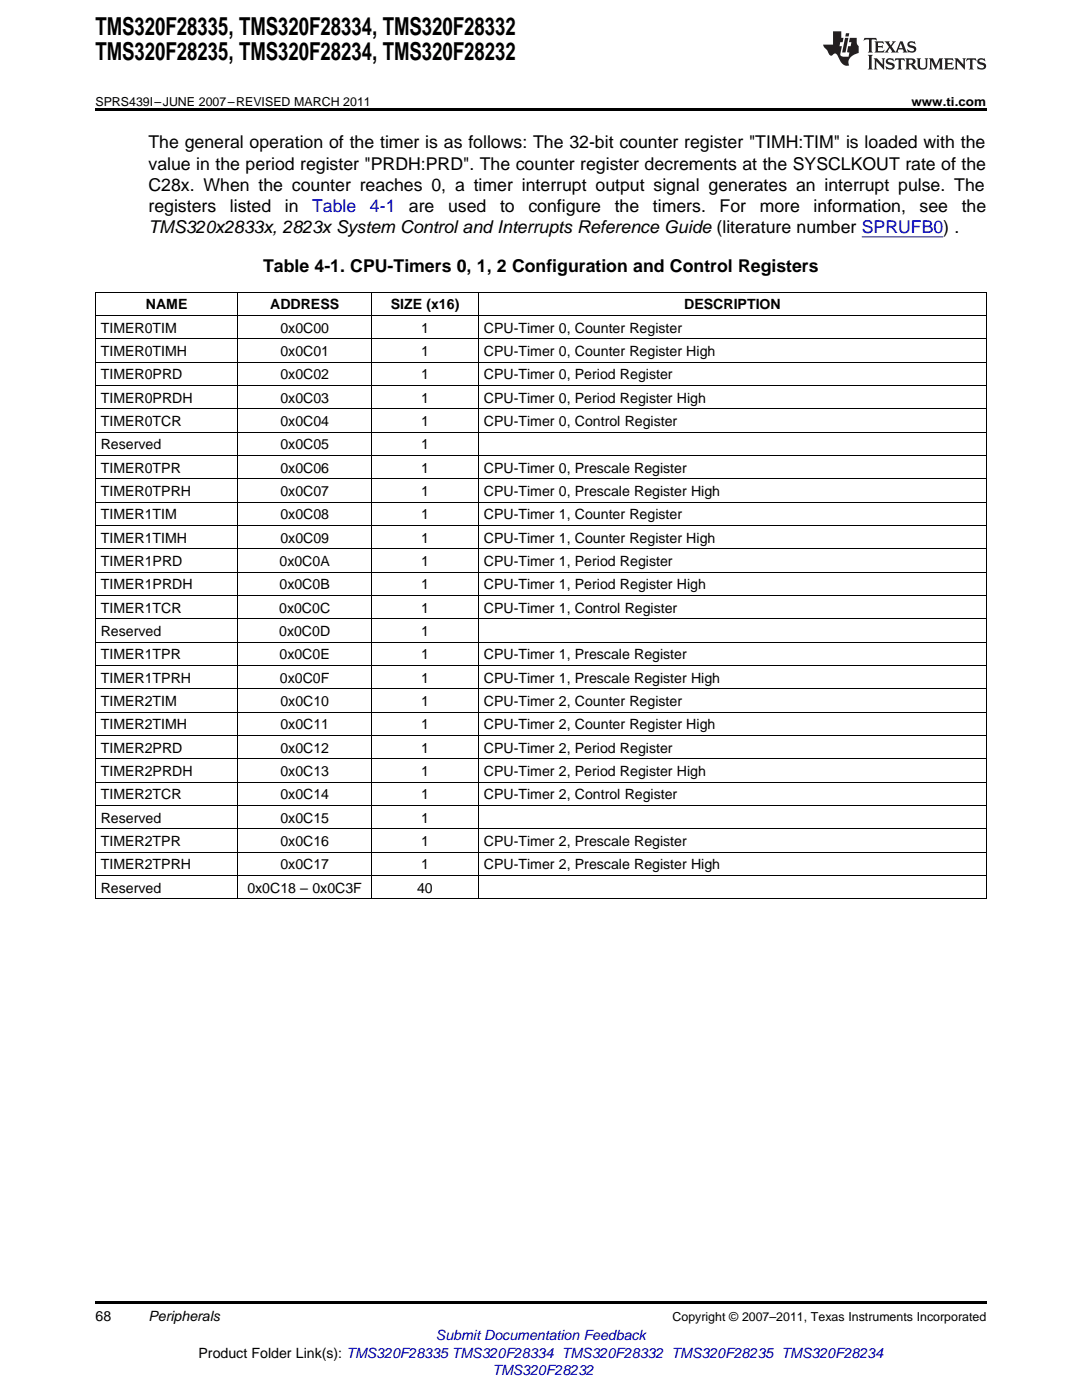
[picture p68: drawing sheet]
<svg xmlns="http://www.w3.org/2000/svg" width="216mm" height="279mm" viewBox="0 0 216 279" stroke-linecap="round" stroke-linejoin="round" font-family="sans-serif">
<defs><g id="words">
<g font-size="4.9">
<text x="19" y="7.1">TMS320F28335, TMS320F28334, TMS320F28332</text>
<text x="19" y="12">TMS320F28235, TMS320F28234, TMS320F28232</text>
</g>
<g font-size="3.5">
<text x="29.6" y="29.6">The general operation of the timer is as follows: The 32-bit counter register &quot;TIMH:TIM&quot; is loaded with the</text>
<text x="29.6" y="33.9">value in the period register &quot;PRDH:PRD&quot;. The counter register decrements at the SYSCLKOUT rate of the</text>
<text x="29.6" y="38.1">C28x. When the counter reaches 0, a timer interrupt output signal generates an interrupt pulse. The</text>
<text x="29.6" y="42.3">registers</text>
<text x="29.6" y="46.6">TMS320x2833x, 2823x System Control and Interrupts Reference Guide (literature number SPRUFB0) .</text>
<text x="45.9" y="42.3">listed</text>
<text x="56.8" y="42.3">in</text>
<text x="81.6" y="42.3">are</text>
<text x="89.4" y="42.3">used</text>
<text x="99.8" y="42.3">to</text>
<text x="105.4" y="42.3">configure</text>
<text x="122.7" y="42.3">the</text>
<text x="130.3" y="42.3">timers.</text>
<text x="143.6" y="42.3">For</text>
<text x="151.6" y="42.3">more</text>
<text x="162.3" y="42.3">information,</text>
<text x="183.5" y="42.3">see</text>
<text x="191.9" y="42.3">the</text>
<text x="52.5" y="54.3">Table 4-1. CPU-Timers 0, 1, 2 Configuration and Control Registers</text>
</g>
<g font-size="3.5" fill="#00f">
<text x="62.3" y="42.3">Table</text>
<text x="73.8" y="42.3">4-1</text>
</g>
<g font-size="2.8">
<text x="29.1" y="61.7">NAME</text>
<text x="53.9" y="61.7">ADDRESS</text>
<text x="78" y="61.7">SIZE (x16)</text>
<text x="136.5" y="61.7">DESCRIPTION</text>
<text x="20.1" y="66.4">TIMER0TIM</text>
<text x="20.1" y="71">TIMER0TIMH</text>
<text x="56" y="66.4">0x0C00</text>
<text x="56" y="71">0x0C01</text>
<text x="84" y="66.4">1</text>
<text x="84" y="71">1</text>
<text x="96.6" y="66.4">CPU-Timer 0, Counter Register</text>
<text x="96.6" y="71">CPU-Timer 0, Counter Register High</text>
<text x="20.1" y="75.7">TIMER0PRD</text>
<text x="56" y="75.7">0x0C02</text>
<text x="84" y="75.7">1</text>
<text x="96.6" y="75.7">CPU-Timer 0, Period Register</text>
<text x="20.1" y="80.4">TIMER0PRDH</text>
<text x="56" y="80.4">0x0C03</text>
<text x="84" y="80.4">1</text>
<text x="96.6" y="80.4">CPU-Timer 0, Period Register High</text>
<text x="20.1" y="85">TIMER0TCR</text>
<text x="20.1" y="89.7">Reserved</text>
<text x="56" y="85">0x0C04</text>
<text x="56" y="89.7">0x0C05</text>
<text x="84" y="85">1</text>
<text x="84" y="89.7">1</text>
<text x="96.6" y="85">CPU-Timer 0, Control Register</text>
<text x="20.1" y="94.3">TIMER0TPR</text>
<text x="56" y="94.3">0x0C06</text>
<text x="84" y="94.3">1</text>
<text x="96.6" y="94.3">CPU-Timer 0, Prescale Register</text>
<text x="20.1" y="99">TIMER0TPRH</text>
<text x="56" y="99">0x0C07</text>
<text x="84" y="99">1</text>
<text x="96.6" y="99">CPU-Timer 0, Prescale Register High</text>
<text x="20.1" y="103.6">TIMER1TIM</text>
<text x="56" y="103.6">0x0C08</text>
<text x="84" y="103.6">1</text>
<text x="96.6" y="103.6">CPU-Timer 1, Counter Register</text>
<text x="20.1" y="108.3">TIMER1TIMH</text>
<text x="20.1" y="113">TIMER1PRD</text>
<text x="55.8" y="113">0x0C0A</text>
<text x="56" y="108.3">0x0C09</text>
<text x="84" y="108.3">1</text>
<text x="84" y="113">1</text>
<text x="96.6" y="108.3">CPU-Timer 1, Counter Register High</text>
<text x="96.6" y="113">CPU-Timer 1, Period Register</text>
<text x="20.1" y="117.6">TIMER1PRDH</text>
<text x="55.8" y="117.6">0x0C0B</text>
<text x="84" y="117.6">1</text>
<text x="96.6" y="117.6">CPU-Timer 1, Period Register High</text>
<text x="20.1" y="122.3">TIMER1TCR</text>
<text x="55.7" y="122.3">0x0C0C</text>
<text x="84" y="122.3">1</text>
<text x="96.6" y="122.3">CPU-Timer 1, Control Register</text>
<text x="20.1" y="126.9">Reserved</text>
<text x="20.1" y="131.6">TIMER1TPR</text>
<text x="55.7" y="126.9">0x0C0D</text>
<text x="55.8" y="131.6">0x0C0E</text>
<text x="84" y="126.9">1</text>
<text x="84" y="131.6">1</text>
<text x="96.6" y="131.6">CPU-Timer 1, Prescale Register</text>
<text x="20.1" y="136.2">TIMER1TPRH</text>
<text x="55.8" y="136.2">0x0C0F</text>
<text x="84" y="136.2">1</text>
<text x="96.6" y="136.2">CPU-Timer 1, Prescale Register High</text>
<text x="20.1" y="140.9">TIMER2TIM</text>
<text x="56" y="140.9">0x0C10</text>
<text x="84" y="140.9">1</text>
<text x="96.6" y="140.9">CPU-Timer 2, Counter Register</text>
<text x="20.1" y="145.6">TIMER2TIMH</text>
<text x="56" y="145.6">0x0C11</text>
<text x="84" y="145.6">1</text>
<text x="96.6" y="145.6">CPU-Timer 2, Counter Register High</text>
<text x="20.1" y="150.2">TIMER2PRD</text>
<text x="20.1" y="154.9">TIMER2PRDH</text>
<text x="56" y="150.2">0x0C12</text>
<text x="56" y="154.9">0x0C13</text>
<text x="84" y="150.2">1</text>
<text x="84" y="154.9">1</text>
<text x="96.6" y="150.2">CPU-Timer 2, Period Register</text>
<text x="96.6" y="154.9">CPU-Timer 2, Period Register High</text>
<text x="20.1" y="159.5">TIMER2TCR</text>
<text x="56" y="159.5">0x0C14</text>
<text x="84" y="159.5">1</text>
<text x="96.6" y="159.5">CPU-Timer 2, Control Register</text>
<text x="20.1" y="164.2">Reserved</text>
<text x="56" y="164.2">0x0C15</text>
<text x="84" y="164.2">1</text>
<text x="20.1" y="168.8">TIMER2TPR</text>
<text x="20.1" y="173.5">TIMER2TPRH</text>
<text x="56" y="168.8">0x0C16</text>
<text x="56" y="173.5">0x0C17</text>
<text x="84" y="168.8">1</text>
<text x="84" y="173.5">1</text>
<text x="96.6" y="168.8">CPU-Timer 2, Prescale Register</text>
<text x="96.6" y="173.5">CPU-Timer 2, Prescale Register High</text>
<text x="20.1" y="178.2">Reserved</text>
<text x="49.4" y="178.2">0x0C18 – 0x0C3F</text>
<text x="83.2" y="178.2">40</text>
<text x="19" y="263.6">68</text>
<text x="29.6" y="263.6">Peripherals</text>
<text x="39.6" y="270.9">Product Folder Link(s): TMS320F28335 TMS320F28334 TMS320F28332 TMS320F28235 TMS320F28234</text>
</g>
<g font-size="2.8" fill="#00f">
<text x="87" y="267.4">Submit Documentation Feedback</text>
<text x="98.2" y="274.5">TMS320F28232</text>
</g>
<g font-size="2.5">
<text x="19" y="21.1">SPRS439I–JUNE 2007–REVISED MARCH 2011</text>
<text x="181.9" y="21.1">www.ti.com</text>
<text x="134.2" y="263.6">Copyright © 2007–2011, Texas Instruments Incorporated</text>
</g>
</g></defs>
<g fill="#231f20">
<path d="M172.5 7.6l-.1 .5 .4-.2h.6v.1v2.1l-.2 .4h.9l-.2-.4v-2.1l.1-.1h.5l.5 .2-.2-.5zM174.5 8.3l.2 .3v1.5l-.2 .4h1.8l.2-.6a1.04 1.04 0 0 1-1.3 .2v-.7h.6l.3 .2v-.6l-.3 .2h-.6v-.6l.8-.1 .4 .3-.2-.5zM176.5 8.3l.9 1.1-.9 1.1h.8l-.2-.2 .4-.7 .5 .7-.2 .2h1.5l-.2-.2 .2-.4h.9l.1 .4-.2 .2h1l-.3-.3-.7-1.9h-.5l-.9 2-.8-1 .9-1h-.8l.1 .3-.4 .5-.3-.6 .1-.2zM179.7 8.6l.4 1h-.7zM181.3 8.4a.63 .63 0 0 0-.2 .7 .63 .63 0 0 0 .6 .4l.6 .2 .1 .2a.75 .75 0 0 1-.7 .4 .75 .75 0 0 1-.6-.5l.1 .7 .1-.1a1.11 1.11 0 0 0 1.5-.6 1.13 1.13 0 0 0-1.2-.8l-.1-.4a1.04 1.04 0 0 1 1.2 .2l-.2-.5-.2 .1-.4-.2zM173.2 10.9l.2 .4v2.2l-.2 .4h1l-.3-.4v-2.2l.3-.4zM174.3 11.6l.3 .4v1.5l-.3 .4h.8l-.2-.4v-1.3l1.5 1.7v-1.9l.2-.4h-.7l.2 .4v.9l-1.1-1.3zM177 11.8a.62 .62 0 0 0-.2 .7 .62 .62 0 0 0 .6 .4l.6 .1 .1 .3a.76 .76 0 0 1-.7 .3 .76 .76 0 0 1-.7-.4l.2 .7 .1-.1a1.11 1.11 0 0 0 1.5-.6 1.13 1.13 0 0 0-1.2-.8l-.1-.4a1.04 1.04 0 0 1 1.2 .2l-.2-.6-.2 .1-.5-.1zM178.7 11.6l-.2 .6a.61 .61 0 0 1 .8-.3v1.6l-.2 .4h.9l-.2-.4v-1.6a.63 .63 0 0 1 .7 .3l-.1-.6zM180.6 11.6l.3 .4v1.5l-.3 .4h1l-.2-.2-.1-.8 .6 .2a.76 .76 0 0 0 1.2 .7l-1-1a.58 .58 0 0 0 .6-.5 .58 .58 0 0 0-.5-.6zM181.4 11.9h.1a.45 .45 0 0 1 .5 .1 .45 .45 0 0 1 .1 .5l-.8 .2zM182.9 11.6l.2 .2a2.17 2.17 0 0 0 .3 1.9 .99 .99 0 0 0 1.6-.6v-1.1l.2-.4h-.7l.2 .2a1.92 1.92 0 0 1-.2 1.8 .6 .6 0 0 1-.9-.5v-1.1l.2-.4zM185.4 11.6l.2 .4v1.5l-.2 .4h.7l-.2-.4v-1.4l.8 1.8 .8-1.8v1.4l-.2 .4h.9l-.2-.4v-1.5l.2-.4h-.8l-.6 1.5-.6-1.5zM188.4 11.6l.2 .4v1.5l-.2 .4h1.8l.1-.6a1.04 1.04 0 0 1-1.2 .1v-.6h.5l.4 .2v-.6l-.4 .2h-.5v-.7h.8l.3 .3-.1-.6zM190.5 11.6l.2 .4v1.5l-.2 .4h.7l-.2-.4v-1.3l1.5 1.7v-1.9l.2-.4h-.7l.2 .4v.9l-1.1-1.3zM192.9 11.6l-.1 .6a.61 .61 0 0 1 .7-.3l.1 1.6-.3 .4h1l-.3-.4 .1-1.6a.63 .63 0 0 1 .7 .3l-.1-.6zM195.2 11.8a.62 .62 0 0 0-.2 .7 .62 .62 0 0 0 .6 .4l.6 .1 .1 .3a.76 .76 0 0 1-.7 .3 .76 .76 0 0 1-.6-.4l.1 .7 .1-.1a1.11 1.11 0 0 0 1.6-.6 1.13 1.13 0 0 0-1.3-.8l-.1-.4a1.04 1.04 0 0 1 1.2 .2l-.1-.6-.2 .1-.5-.1z"/>
<path d="M166.2 6.3v2.6h-1.9v.4l.8 .9a.91 .91 0 0 0 1 .8 .56 .56 0 0 1 .5-.3 .56 .56 0 0 1 .5 .3l.4 .8a1.53 1.53 0 0 0 1.9 1.2 1.54 1.54 0 0 1 1-2.1l.9-.3v-1.4a1.52 1.52 0 0 1-.4-1.6h-1.3l-.2 .8h.5l-.2 .8h-.5l-.1 1v.2l.4 .1-.2 .8a1.93 1.93 0 0 1-1.6-.3l.3-1.8h-.5l.2-.8h.4l.2-.8h-.4v-1.3zM168.6 7.6l-.6 2.9h.7l.6-2.9zM168.8 6.6l-.1 .7h.6l.2-.7z"/>
</g>
<path d="M19 21.6h177.8v.6h-177.8zM19 259.7h177.8v.5h-177.8z" fill="#000"/>
<g fill="none" stroke="#000" stroke-width=".2">
<path d="M19 58.3h177.8M19.1 58.3v121.1M47.4 58.3v121.1M74.1 58.3v121.1M95.4 58.3v121.1M196.8 58.3v121.1M19 76.9h177.8M19 72.3h177.8M19 67.6h177.8M19 63h177.8M19 95.5h177.8M19 90.9h177.8"/>
<path d="M19 86.2h177.8M19 81.6h177.8M19 118.8h177.8M19 114.2h177.8M19 109.5h177.8M19 104.9h177.8M19 100.2h177.8M19 137.5h177.8M19 132.8h177.8M19 128.1h177.8M19 123.5h177.8M19 156.1h177.8"/>
<path d="M19 151.4h177.8M19 146.8h177.8M19 142.1h177.8M19 179.4h177.8M19 174.7h177.8M19 170.1h177.8M19 165.4h177.8M19 160.7h177.8"/>
</g>
<path d="M172 47.3h16.2" fill="none" stroke="#00f" stroke-width=".2"/>
<use href="#words"/>
</svg>
